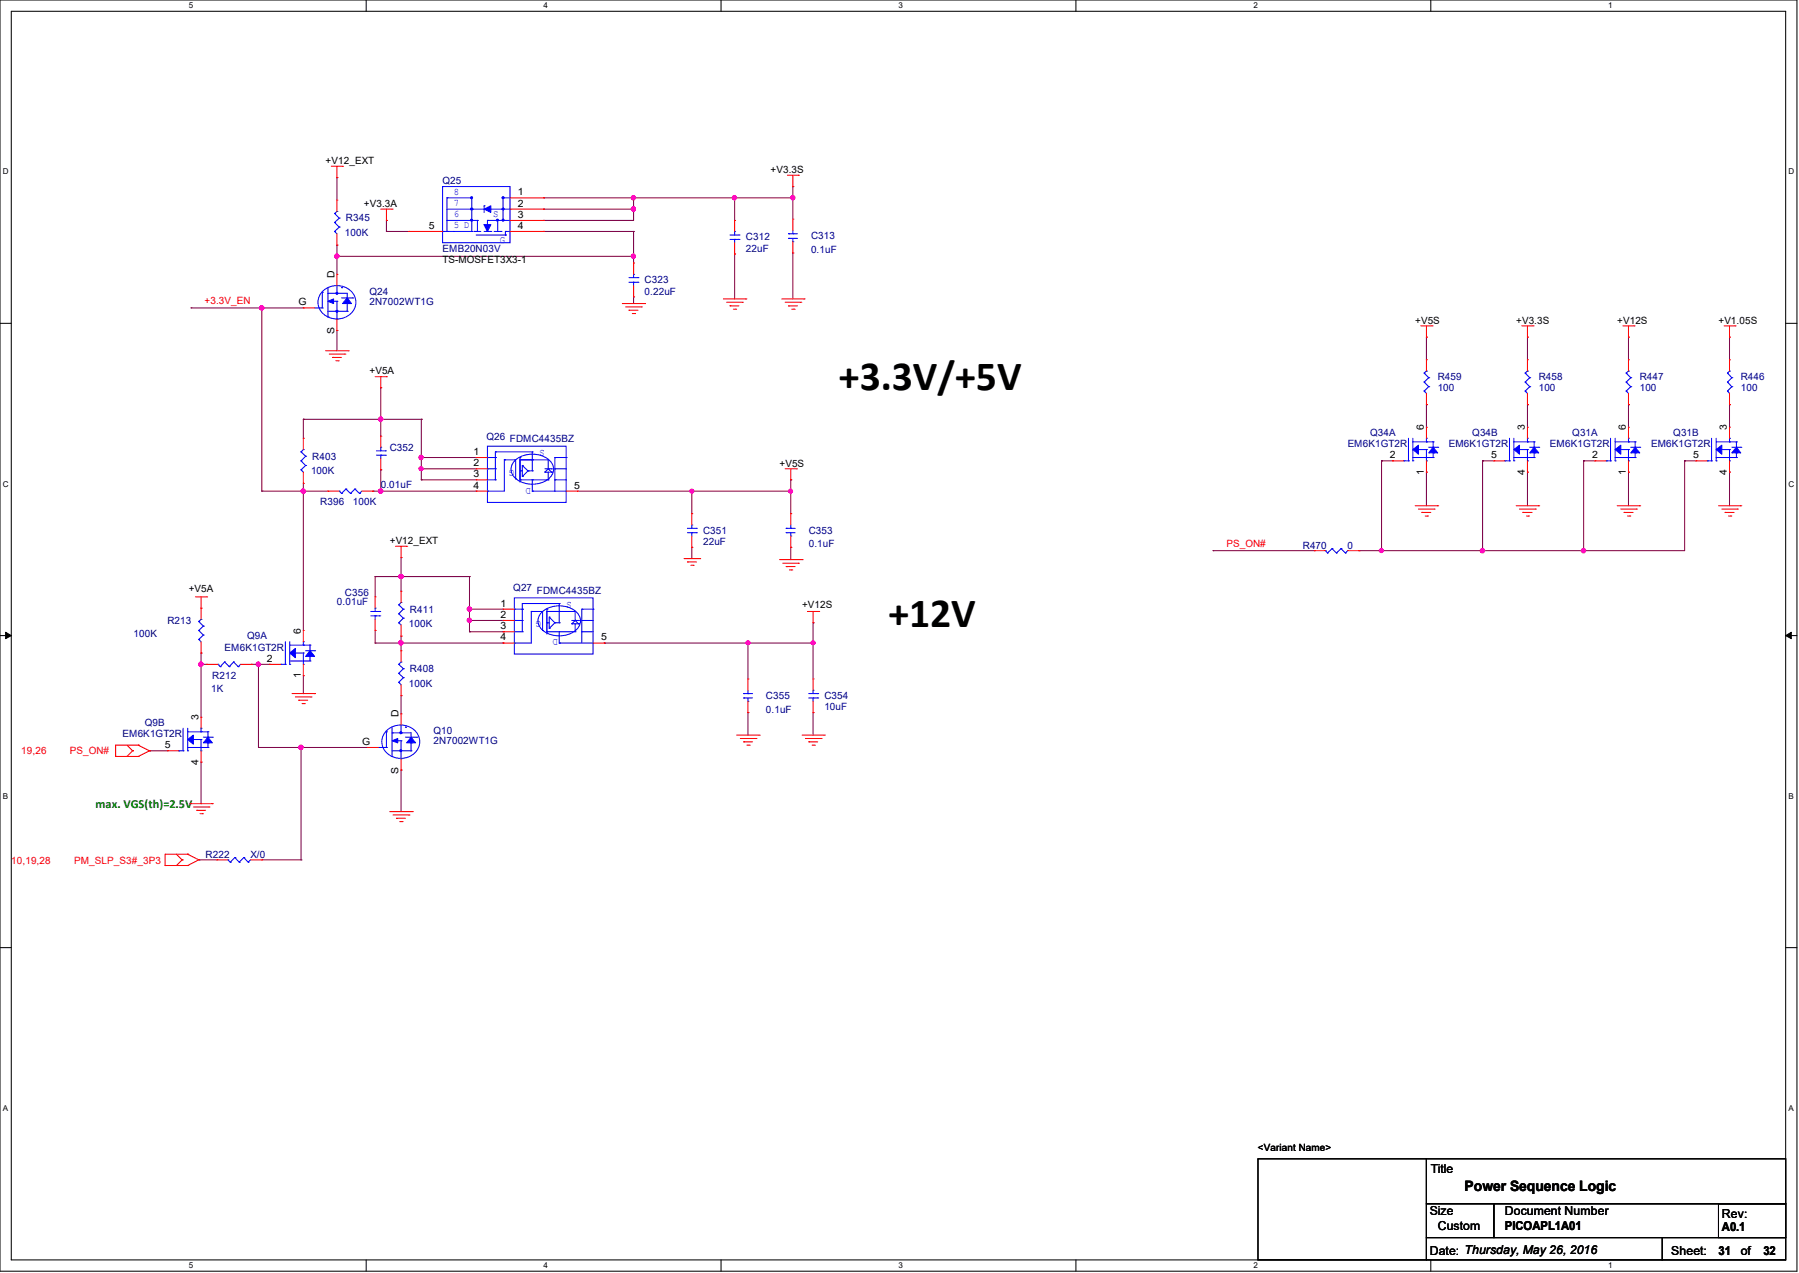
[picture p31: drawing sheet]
<svg xmlns="http://www.w3.org/2000/svg" width="297mm" height="210mm" viewBox="0 0 297 210" stroke-linecap="round" stroke-linejoin="round" font-family="sans-serif">
<defs><g id="words">
<g font-size="6.9">
<text x="138.5" y="64.4">+3.3V/+5V</text>
<text x="146.7" y="103.5">+12V</text>
</g>
<text font-size="2.4" x="241.8" y="196.5">Power Sequence Logic</text>
<text font-size="2" fill="#008000" x="15.8" y="133.2">max. VGS(th)=2.5V</text>
<g font-size="2">
<text x="236.2" y="193.5">Title</text>
<text x="236" y="200.5">Size</text>
<text x="237.4" y="202.9">Custom</text>
<text x="248.5" y="200.5">Document Number</text>
<text x="248.5" y="202.9">PICOAPL1A01</text>
<text x="284.3" y="200.9">Rev:</text>
<text x="284.3" y="203.1">A0.1</text>
<text x="236" y="207">Date: Thursday, May 26, 2016</text>
<text x="275.9" y="207">Sheet:</text>
<text x="283.7" y="207">31</text>
<text x="287.4" y="207">of</text>
<text x="291.1" y="207">32</text>
</g>
<g font-size="1.7">
<text x="53.8" y="27.1">+V12_EXT</text>
<text x="127.2" y="28.6">+V3.3S</text>
<text x="60.1" y="34.1">+V3.3A</text>
<text x="85.5" y="32.2">1</text>
<text x="85.5" y="34.1">2</text>
<text x="85.5" y="35.9">3</text>
<text x="70.8" y="37.8">5</text>
<text x="85.5" y="37.8">4</text>
<text x="55.2" y="45.8" transform="rotate(-90 55.2 45.8)">D</text>
<text x="73.1" y="43.4">TS-MOSFET3X3-1</text>
<text x="49.3" y="50.4">G</text>
<text x="233.6" y="53.4">+V5S</text>
<text x="250.3" y="53.4">+V3.3S</text>
<text x="267" y="53.4">+V12S</text>
<text x="283.7" y="53.4">+V1.05S</text>
<text x="55.2" y="55.1" transform="rotate(-90 55.2 55.1)">S</text>
<text x="61" y="61.8">+V5A</text>
<text x="235.1" y="71" transform="rotate(-90 235.1 71)">6</text>
<text x="251.8" y="71" transform="rotate(-90 251.8 71)">3</text>
<text x="268.4" y="71" transform="rotate(-90 268.4 71)">6</text>
<text x="285.1" y="71" transform="rotate(-90 285.1 71)">3</text>
<text x="78.2" y="76.9">2</text>
<text x="78.2" y="75.1">1</text>
<text x="128.7" y="77">+V5S</text>
<text x="229.5" y="75.6">2</text>
<text x="246.2" y="75.6">5</text>
<text x="262.9" y="75.6">2</text>
<text x="279.6" y="75.6">5</text>
<text x="78.2" y="80.6">4</text>
<text x="78.2" y="78.7">3</text>
<text x="94.8" y="80.6">5</text>
<text x="235.1" y="78.3" transform="rotate(-90 235.1 78.3)">1</text>
<text x="251.8" y="78.3" transform="rotate(-90 251.8 78.3)">4</text>
<text x="268.4" y="78.3" transform="rotate(-90 268.4 78.3)">1</text>
<text x="285.1" y="78.3" transform="rotate(-90 285.1 78.3)">4</text>
<text x="64.3" y="89.7">+V12_EXT</text>
<text x="31.2" y="97.7">+V5A</text>
<text x="82.6" y="101.9">2</text>
<text x="82.6" y="100.1">1</text>
<text x="132.4" y="100.3">+V12S</text>
<text x="49.7" y="104.6" transform="rotate(-90 49.7 104.6)">6</text>
<text x="82.6" y="105.7">4</text>
<text x="82.6" y="103.8">3</text>
<text x="99.2" y="105.7">5</text>
<text x="44.1" y="109.2">2</text>
<text x="49.7" y="111.9" transform="rotate(-90 49.7 111.9)">1</text>
<text x="32.8" y="118.8" transform="rotate(-90 32.8 118.8)">3</text>
<text x="65.8" y="118.3" transform="rotate(-90 65.8 118.3)">D</text>
<text x="27.2" y="123.4">5</text>
<text x="59.8" y="122.9">G</text>
<text x="32.8" y="126.1" transform="rotate(-90 32.8 126.1)">4</text>
<text x="65.8" y="127.6" transform="rotate(-90 65.8 127.6)">S</text>
<text x="207.7" y="189.9">&lt;Variant Name&gt;</text>
</g>
<g font-size="1.7" fill="#000080">
<text x="73.1" y="30.4">Q25</text>
<text x="56.9" y="38.9">100K</text>
<text x="57.1" y="36.5">R345</text>
<text x="73.1" y="41.5">EMB20N03V</text>
<text x="123.1" y="39.7">C312</text>
<text x="123.1" y="41.5">22uF</text>
<text x="133.9" y="39.5">C313</text>
<text x="133.9" y="41.7">0.1uF</text>
<text x="106.4" y="46.7">C323</text>
<text x="61" y="48.6">Q24</text>
<text x="61" y="50.2">2N7002WT1G</text>
<text x="106.4" y="48.6">0.22uF</text>
<text x="237.4" y="62.7">R459</text>
<text x="237.4" y="64.5">100</text>
<text x="254" y="62.7">R458</text>
<text x="254" y="64.5">100</text>
<text x="270.7" y="62.7">R447</text>
<text x="270.7" y="64.5">100</text>
<text x="287.4" y="62.7">R446</text>
<text x="287.4" y="64.5">100</text>
<text x="226.2" y="72">Q34A</text>
<text x="243.1" y="72">Q34B</text>
<text x="259.6" y="72">Q31A</text>
<text x="276.3" y="72">Q31B</text>
<text x="51.6" y="75.9">R403</text>
<text x="64.3" y="74.4">C352</text>
<text x="80.3" y="72.5">Q26 FDMC4435BZ</text>
<text x="222.5" y="73.8">EM6K1GT2R</text>
<text x="239.2" y="73.8">EM6K1GT2R</text>
<text x="255.9" y="73.8">EM6K1GT2R</text>
<text x="272.6" y="73.8">EM6K1GT2R</text>
<text x="51.3" y="78.3">100K</text>
<text x="52.9" y="83.3">R396</text>
<text x="58.3" y="83.3">100K</text>
<text x="62.9" y="80.5">0.01uF</text>
<text x="116.1" y="88.1">C351</text>
<text x="116.1" y="89.9">22uF</text>
<text x="133.5" y="88.1">C353</text>
<text x="133.5" y="90.3">0.1uF</text>
<text x="215.1" y="90.5">R470</text>
<text x="222.5" y="90.5">0</text>
<text x="55.6" y="99.8">0.01uF</text>
<text x="56.9" y="98.3">C356</text>
<text x="67.7" y="101">R411</text>
<text x="84.7" y="97.5">Q27 FDMC4435BZ</text>
<text x="22.1" y="105.2">100K</text>
<text x="27.6" y="102.9">R213</text>
<text x="37.1" y="107.4">EM6K1GT2R</text>
<text x="40.8" y="105.5">Q9A</text>
<text x="67.5" y="103.5">100K</text>
<text x="35.1" y="112">R212</text>
<text x="67.5" y="113.3">100K</text>
<text x="67.7" y="110.9">R408</text>
<text x="23.9" y="119.8">Q9B</text>
<text x="34.9" y="114.2">1K</text>
<text x="126.4" y="115.4">C355</text>
<text x="126.4" y="117.6">0.1uF</text>
<text x="136.1" y="115.4">C354</text>
<text x="136.1" y="117.2">10uF</text>
<text x="20.2" y="121.6">EM6K1GT2R</text>
<text x="71.6" y="121.1">Q10</text>
<text x="71.6" y="122.8">2N7002WT1G</text>
<text x="34" y="141.5">R222</text>
<text x="41.4" y="141.5">X/0</text>
</g>
<g font-size="1.7" fill="#00f">
<text x="74.9" y="32.1">8</text>
<text x="74.9" y="34">7</text>
<text x="74.9" y="35.8">6</text>
<text x="81.4" y="35.8">S</text>
<text x="74.9" y="37.7">5 D</text>
<text x="82.5" y="40.1">G</text>
<text x="84.9" y="77.5" transform="rotate(-180 84.9 77.5)">G</text>
<text x="90" y="74.3" transform="rotate(-180 90 74.3)">S</text>
<text x="87.7" y="80.4" transform="rotate(-180 87.7 80.4)">D</text>
<text x="94.4" y="99.4" transform="rotate(-180 94.4 99.4)">S</text>
<text x="89.4" y="102.5" transform="rotate(-180 89.4 102.5)">G</text>
<text x="92.2" y="105.5" transform="rotate(-180 92.2 105.5)">D</text>
</g>
<g font-size="1.7" fill="#f00">
<text x="33.8" y="50.2">+3.3V_EN</text>
<text x="202.5" y="90.3">PS_ON#</text>
<text x="3.5" y="124.4">19,26</text>
<text x="11.5" y="124.4">PS_ON#</text>
<text x="1.9" y="142.6">10,19,28</text>
<text x="12.2" y="142.6">PM_SLP_S3#_3P3</text>
</g>
<g font-size="1.3">
<text x="31.2" y="1.4">5</text>
<text x="89.7" y="1.4">4</text>
<text x="148.3" y="1.4">3</text>
<text x="206.9" y="1.4">2</text>
<text x="265.5" y="1.4">1</text>
<text x=".5" y="28.8">D</text>
<text x="295.3" y="28.8">D</text>
<text x=".5" y="80.3">C</text>
<text x="295.3" y="80.3">C</text>
<text x=".5" y="131.8">B</text>
<text x="295.3" y="131.8">B</text>
<text x=".5" y="183.3">A</text>
<text x="295.3" y="183.3">A</text>
<text x="31.2" y="209.3">5</text>
<text x="89.7" y="209.3">4</text>
<text x="148.3" y="209.3">3</text>
<text x="206.9" y="209.3">2</text>
<text x="265.5" y="209.3">1</text>
</g>
</g></defs>
<path d="M0 0h296.7v209.7h-296.7zM1.9 1.9h292.9v206h-292.9z" fill="none" stroke="#000" stroke-width=".17"/>
<g fill="#fff">
<path d="M31.2 .2h.7v1.5h-.7z"/>
<path d="M31.2 208.1h.7v1.4h-.7z"/>
</g>
<path d="M60.5 0v1.9M60.5 207.9v1.8" fill="none" stroke="#000" stroke-width=".17"/>
<g fill="#fff">
<path d="M89.7 .2h.8v1.5h-.8z"/>
<path d="M89.7 208.1h.8v1.4h-.8z"/>
</g>
<path d="M119 0v1.9M119 207.9v1.8" fill="none" stroke="#000" stroke-width=".17"/>
<g fill="#fff">
<path d="M148.3 .2h.8v1.5h-.8z"/>
<path d="M148.3 208.1h.8v1.4h-.8z"/>
</g>
<path d="M177.6 0v1.9M177.6 207.9v1.8" fill="none" stroke="#000" stroke-width=".17"/>
<g fill="#fff">
<path d="M206.9 .2h.7v1.5h-.7z"/>
<path d="M206.9 208.1h.7v1.4h-.7z"/>
</g>
<path d="M236.2 0v1.9M236.2 207.9v1.8" fill="none" stroke="#000" stroke-width=".17"/>
<g fill="#fff">
<path d="M265.5 .2h.7v1.5h-.7z"/>
<path d="M265.5 208.1h.7v1.4h-.7z"/>
<path d="M.5 27.6h.9v1.5h-.9z"/>
<path d="M295.3 27.6h.9v1.5h-.9z"/>
<path d="M.5 79.1h.9v1.5h-.9z"/>
<path d="M295.3 79.1h.9v1.5h-.9z"/>
</g>
<path d="M0 53.3h1.9M294.8 53.3h1.9" fill="none" stroke="#000" stroke-width=".17"/>
<g fill="#fff">
<path d="M.5 130.6h.8v1.5h-.8z"/>
<path d="M295.3 130.6h.8v1.5h-.8z"/>
</g>
<path d="M0 104.9h1.9M294.8 104.9h1.9" fill="none" stroke="#000" stroke-width=".17"/>
<path d="M.9 104.3l1 .6-1 .5zM294.8 104.9l.9-.6v1.1z" fill="#000" stroke="#000" stroke-width=".17"/>
<g fill="#fff">
<path d="M.5 182.1h.8v1.5h-.8z"/>
<path d="M295.3 182.1h.8v1.5h-.8z"/>
</g>
<path d="M0 156.3h1.9M294.8 156.3h1.9M207.7 191.2h27.8v16.7h-27.8zM235.5 198.6h11.1v5.6h-11.1zM235.5 191.2h59.3v7.4h-59.3zM246.6 198.6h48.2v5.6h-48.2zM283.7 198.6h11.1v5.6h-11.1zM235.5 204.2h38.9v3.7h-38.9zM274.4 204.2h20.4v3.7h-20.4z" fill="none" stroke="#000" stroke-width=".17"/>
<g fill="none" stroke="#800040" stroke-width=".17">
<path d="M55.6 29.3h.1M55.6 29.3v3.7M63.8 36.4h.1M63.8 38.2h.1M63.8 36.4v1.8M63.8 38.2h3.7M89.7 32.6h.1M89.7 36.4h.1M89.7 34.5h.1M89.7 38.2h.1M89.7 38.2h14.9M89.7 32.6h41.2"/>
<path d="M89.7 34.5h14.9M104.6 34.5h.1M104.6 32.6h.1M104.6 38.2h.1M104.6 32.6v3.8h-14.9M104.6 38.2v5.2M121.3 32.6h.1M121.3 32.6v3.8M130.9 30.8h.1M130.9 32.6h.1M130.9 30.8v5.4M31.5 50.8h.1"/>
<path d="M31.5 50.8h18.6M43.2 50.8h.1M43.2 50.8v30.2M55.6 42.3h.1M55.6 54.5h.1M55.6 40.4h.1M55.6 40.4v4.9M55.6 54.5v3.4M55.6 42.3h49M104.6 49h.1M104.6 42.3h.1M104.6 49v1.1"/>
<path d="M121.3 41.9h.1M121.3 41.9v7.4M130.9 41.7h.1M130.9 41.7v7.6M235.5 55.6h.1M235.5 55.6v3.8M252.2 55.6h.1M252.2 55.6v3.8M268.9 55.6h.1M268.9 55.6v3.8M285.5 55.6h.1M285.5 55.6v3.8"/>
<path d="M50.1 79.8h.1M50.1 69.2h.1M50.1 69.2v3.1M50.1 79.8v24.2M50.1 69.2h19.5M62.9 77.5h.1M62.9 69.2h.1M62.9 64h.1M62.9 64v8M62.9 77.5v3.5M69.6 79.2h.1M69.6 77.3h.1"/>
<path d="M69.6 75.5h.1M69.6 69.2h.1M69.6 79.2h9M69.6 69.2v10M69.6 75.5h9M69.6 77.3h9M130.6 79.2h.1M130.6 79.2v5.6M228.1 76h.1M228.1 76h1.8M228.1 76v14.8M235.5 66.8h.1"/>
<path d="M235.5 77.9h.1M235.5 66.8v3.7M235.5 77.9v5.5M244.8 76h.1M244.8 76h1.8M244.8 76v14.8M252.2 66.8h.1M252.2 77.9h.1M252.2 66.8v3.7M252.2 77.9v5.5M261.5 76h.1M261.5 76h1.8"/>
<path d="M261.5 76v14.8M268.9 77.9h.1M268.9 66.8h.1M268.9 66.8v3.7M268.9 77.9v5.5M278.1 76h.1M278.1 76v14.8h-53.7M278.1 76h1.9M285.5 66.8h.1M285.5 77.9h.1M285.5 66.8v3.7M285.5 77.9v5.5"/>
<path d="M43.2 81h.1M43.2 81h10.9M50.1 81h.1M61.6 81h.1M61.6 81h17M61.9 95.1h.1M61.9 95.1h15.6M61.9 95.1v3.4M66.2 95.1h.1M66.2 92h.1M66.2 92v5.5M77.5 95.1h.1"/>
<path d="M77.5 95.1v9.1M78.6 81h.1M95.3 81h35.3M114.2 81h.1M114.2 90.3h.1M114.2 81v3.8M114.2 90.3v1.9M130.6 90.3h.1M130.6 81h.1M130.6 90.3v2M200.3 90.8h.1M200.3 90.8h16.7"/>
<path d="M224.4 90.8h.1M228.1 90.8h.1M244.8 90.8h.1M261.5 90.8h.1M33.2 107.7h.1M33.2 109.6h.1M33.2 109.6h.9M33.2 107.7v10.6M41.5 109.6h3M42.7 109.6h.1M42.7 109.6v13.7M50.1 111.5h.1"/>
<path d="M50.1 111.5v2.9M61.9 106.1h.1M61.9 104h.1M61.9 106.1h21.2M61.9 104v2.1M66.2 114.8h.1M66.2 106.1h.1M66.2 104.9h.1M66.2 104.9v2.5M66.2 114.8v3M77.5 100.5h.1M77.5 102.4h.1"/>
<path d="M77.5 104.2h.1M77.5 100.5h5.6M77.5 102.4h5.6M77.5 104.2h5.6M83.1 106.1h.1M83.1 104.2h.1M99.8 106.1h.1M99.8 106.1h34.4M123.5 117.6h.1M123.5 106.1h.1M123.5 106.1v5.9M123.5 117.6v3.7"/>
<path d="M134.2 117.6h.1M134.2 102.7h.1M134.2 106.1h.1M134.2 102.7v9.3M134.2 117.6v3.7M24.7 123.9h.1M24.7 123.9h2.9M33.2 125.7h.1M33.2 125.7v6.9M42.7 123.3h.1M42.7 123.3h17.9M49.7 123.3h.1"/>
<path d="M49.7 123.3v18.6M66.2 127h.1M66.2 127v6.9M32.8 141.9h.1M32.8 141.9h3M43.2 141.9h6.5M49.7 141.9h.1"/>
</g>
<g fill="#f0f" stroke="#f0f" stroke-width=".17">
<circle cx="130.9" cy="32.6" r=".35"/>
<circle cx="114.2" cy="81" r=".33"/>
<circle cx="104.6" cy="42.3" r=".35"/>
<circle cx="55.6" cy="42.3" r=".36"/>
<circle cx="130.5" cy="81" r=".33"/>
<circle cx="104.6" cy="34.5" r=".35"/>
<circle cx="121.2" cy="32.6" r=".35"/>
<circle cx="104.6" cy="32.6" r=".35"/>
<circle cx="123.5" cy="106" r=".33"/>
<circle cx="134.2" cy="106" r=".33"/>
<circle cx="261.4" cy="90.8" r=".36"/>
<circle cx="244.7" cy="90.8" r=".36"/>
<circle cx="228.1" cy="90.8" r=".33"/>
<circle cx="42.6" cy="109.6" r=".35"/>
<circle cx="66.2" cy="106" r=".36"/>
<circle cx="66.2" cy="95.1" r=".36"/>
<circle cx="77.5" cy="102.3" r=".36"/>
<circle cx="77.5" cy="100.5" r=".36"/>
<circle cx="50.1" cy="81" r=".36"/>
<circle cx="62.8" cy="81" r=".36"/>
<circle cx="69.5" cy="75.5" r=".35"/>
<circle cx="69.5" cy="77.3" r=".33"/>
<circle cx="62.8" cy="69.2" r=".36"/>
<circle cx="43.2" cy="50.8" r=".36"/>
<circle cx="33.2" cy="109.6" r=".36"/>
<circle cx="49.7" cy="123.3" r=".36"/>
</g>
<g fill="none" stroke="#f00" stroke-width=".17">
<path d="M54.7 27.4h1.9M55.6 29.3h.1M55.6 33h.1M55.6 27.4v1.9M55.6 33v1.9M55.6 38.6v1.8M56.6 27.4h.1M62.9 34.5h1.8M63.8 36.4h.1M63.8 34.5v1.9M64.7 34.5h.1M67.5 38.2h.1"/>
<path d="M67.5 38.2h5.6M84.2 34.5h5.5M84.2 32.6h5.5M84.2 36.4h5.5M84.2 38.2h5.5M89.7 32.6h.1M89.7 34.5h.1M89.7 36.4h.1M89.7 38.2h.1M121.3 36.4h.1M121.3 36.4v1.8M130 28.9h1.8"/>
<path d="M130.9 30.8h.1M130.9 36.2h.1M130.9 28.9v1.9M130.9 36.2v1.8M130.9 39.9v1.8M131.8 28.9h.1M50.1 50.8h.1M50.1 50.8h1.8M53.8 57.9h3.7M54.4 58.4h2.5M54.9 59h.1M54.9 59h1.5"/>
<path d="M55.5 59.5h.3M55.6 40.4h.1M55.6 45.3h.1M55.6 54.5h.1M55.6 45.3v1.8M55.6 52.7v1.8M55.8 59.5h.1M56.9 58.4h.1M57.5 57.9h.1M102.7 50.1h3.7M103.3 50.6h2.6M103.8 51.2h.1"/>
<path d="M103.8 51.2h1.5M104.4 51.7h.4M104.6 49h.1M104.6 43.4h.1M104.6 43.4v1.9M104.6 47.1v1.9M104.8 51.7h.1M105.9 50.6h.1M106.4 50.1h.1M119.4 49.3h3.7M120 49.9h2.6M120.5 50.5h.1"/>
<path d="M120.5 50.5h1.5M121.1 51h.4M121.3 41.9h.1M121.3 40v1.9M121.5 51h.1M122.6 49.9h.1M123.1 49.3h.1M129.1 49.3h3.7M129.6 49.9h2.6M130.2 50.5h.1M130.2 50.5h1.5M130.7 51h.4"/>
<path d="M130.9 41.7h.1M131.1 51h.1M132.2 49.9h.1M132.8 49.3h.1M234.6 53.8h1.8M235.5 55.6h.1M235.5 59.4h.1M235.5 53.8v1.8M235.5 59.4v1.8M236.4 53.8h.1M251.2 53.8h1.9M252.2 55.6h.1"/>
<path d="M252.2 59.4h.1M252.2 53.8v1.8M252.2 59.4v1.8M253.1 53.8h.1M267.9 53.8h1.9M268.9 55.6h.1M268.9 59.4h.1M268.9 53.8v1.8M268.9 59.4v1.8M269.8 53.8h.1M284.6 53.8h1.9M285.5 55.6h.1"/>
<path d="M285.5 59.4h.1M285.5 53.8v1.8M285.5 59.4v1.8M286.5 53.8h.1M50.1 79.8h.1M50.1 72.3h.1M50.1 72.3v1.9M50.1 77.9v1.9M61.9 62.1h1.9M62.9 64h.1M62.9 77.5h.1M62.9 72h.1"/>
<path d="M62.9 62.1v1.9M62.9 72v1.8M62.9 75.6v1.9M63.8 62.1h.1M78.6 79.2h.1M78.6 77.3h.1M78.6 75.5h.1M78.6 77.3h1.9M78.6 79.2h1.9M78.6 75.5h1.9M129.6 77.3h1.9M130.6 79.2h.1"/>
<path d="M130.6 77.3v1.9M131.5 77.3h.1M229.9 76h.1M229.9 76h1.9M235.5 66.8h.1M235.5 70.5h.1M235.5 77.9h.1M235.5 64.9v1.9M235.5 70.5v1.8M235.5 76v1.9M246.6 76h.1M246.6 76h1.9"/>
<path d="M252.2 70.5h.1M252.2 77.9h.1M252.2 66.8h.1M252.2 64.9v1.9M252.2 70.5v1.8M252.2 76v1.9M263.3 76h.1M263.3 76h1.9M268.9 70.5h.1M268.9 77.9h.1M268.9 66.8h.1M268.9 64.9v1.9"/>
<path d="M268.9 70.5v1.8M268.9 76v1.9M280 76h.1M280 76h1.9M285.5 70.5h.1M285.5 77.9h.1M285.5 66.8h.1M285.5 64.9v1.9M285.5 70.5v1.8M285.5 76v1.9M32.3 98.5h1.8M33.2 98.5v3.7"/>
<path d="M34.1 98.5h.1M54.1 81h.1M54.1 81h1.9M59.7 81h1.9M61.6 81h.1M61.9 98.5h.1M61.9 98.5v1.8M65.3 90.1h1.8M66.2 92h.1M66.2 97.5h.1M66.2 90.1v1.9M66.2 97.5v1.9"/>
<path d="M67.1 90.1h.1M78.6 81h.1M78.6 81h1.9M93.5 81h1.8M95.3 81h.1M112.9 92.2h2.6M113.5 92.7h.1M113.5 92.7h1.5M114 93.3h.4M114.2 90.3h.1M114.2 84.8h.1M114.2 84.8v1.8"/>
<path d="M114.2 88.4v1.9M114.4 93.3h.1M115.5 92.2h.1M128.7 92.3h3.7M129.2 92.9h2.6M129.8 93.5h.1M129.8 93.5h1.5M130.3 94h.4M130.6 84.8h.1M130.6 90.3h.1M130.6 84.8v1.8M130.6 88.4v1.9"/>
<path d="M130.7 94h.1M131.8 92.9h.1M132.4 92.3h.1M217 90.8h.1M217 90.8h1.8M222.5 90.8h1.9M224.4 90.8h.1M233.6 83.4h3.8M234.2 84h2.6M234.7 84.5h.1M234.7 84.5h1.5M235.3 85.1h.4"/>
<path d="M235.7 85.1h.1M236.8 84h.1M237.4 83.4h.1M250.3 83.4h3.7M250.9 84h2.6M251.4 84.5h.1M251.4 84.5h1.5M252 85.1h.3M252.3 85.1h.1M253.5 84h.1M254 83.4h.1M267 83.4h3.7"/>
<path d="M267.6 84h2.6M268.1 84.5h.1M268.1 84.5h1.5M268.7 85.1h.4M269.1 85.1h.1M270.2 84h.1M270.7 83.4h.1M283.7 83.4h3.7M284.3 84h2.6M284.8 84.5h.1M284.8 84.5h1.5M285.4 85.1h.3"/>
<path d="M285.7 85.1h.1M286.9 84h.1M287.4 83.4h.1M33.2 100.3h.1M33.2 118.3h.1M33.2 107.7h.1M33.2 105.9v1.8M33.2 118.3v1.8M34.1 109.6h.1M34.1 109.6h1.9M39.7 109.6h1.8M41.5 109.6h.1"/>
<path d="M44.5 109.6h.1M44.5 109.6h1.9M48.2 114.4h3.7M48.8 115h2.6M49.3 115.5h.1M49.3 115.5h1.5M49.9 116.1h.3M50.1 104h.1M50.1 111.5h.1M50.1 104v1.9M50.1 109.6v1.9M50.2 116.1h.1"/>
<path d="M51.4 115h.1M51.9 114.4h.1M61.9 104h.1M61.9 102.2v1.8M66.2 104.9h.1M66.2 114.8h.1M66.2 107.4h.1M66.2 117.8h.1M66.2 103.1v1.8M66.2 107.4v1.8M66.2 112.9v1.9M66.2 117.8v1.8"/>
<path d="M83.1 106.1h.1M83.1 104.2h.1M83.1 102.4h.1M83.1 100.5h.1M83.1 106.1h1.8M83.1 104.2h1.8M83.1 102.4h1.8M83.1 100.5h1.8M97.9 106.1h1.9M99.8 106.1h.1M123.5 112h.1M123.5 117.6h.1"/>
<path d="M123.5 112v1.9M123.5 115.7v1.9M133.3 100.9h1.9M134.2 102.7h.1M134.2 117.6h.1M134.2 112h.1M134.2 100.9v1.8M134.2 112v1.9M134.2 115.7v1.9M135.2 100.9h.1M19.1 124.8h.1M19.1 124.8h3.7"/>
<path d="M21 122.9l.9 1M21.9 123.9h.1M21.9 123.9l-.9 .9M22.8 122.9h.1M22.8 124.8h.1M22.8 122.9h-3.7v1.9M22.8 122.9l1.9 1M24.7 123.9h.1M24.7 123.9l-1.9 .9M27.6 123.9h.1M27.6 123.9h1.9M31.3 132.6h3.8"/>
<path d="M31.9 133.1h2.6M32.5 133.7h.1M32.5 133.7h1.5M33 134.2h.4M33.2 125.7h.1M33.2 123.9v1.8M33.4 134.2h.1M34.5 133.1h.1M35.1 132.6h.1M60.6 123.3h.1M60.6 123.3h1.9M64.3 133.9h3.8"/>
<path d="M64.9 134.5h2.6M65.4 135h.1M65.4 135h1.5M66 135.6h.4M66.2 127h.1M66.2 125.2v1.8M66.4 135.6h.1M67.5 134.5h.1M68.1 133.9h.1M121.6 121.3h3.7M122.2 121.8h2.6M122.8 122.4h.1"/>
<path d="M122.8 122.4h1.4M123.3 122.9h.4M123.7 122.9h.1M124.8 121.8h.1M125.3 121.3h.1M132.4 121.3h3.7M133 121.8h2.6M133.5 122.4h.1M133.5 122.4h1.5M134.1 122.9h.4M134.5 122.9h.1M135.6 121.8h.1"/>
<path d="M136.1 121.3h.1M27.3 142.8h.1M27.3 142.8h3.7M29.1 140.9l1 1M30.1 141.9h.1M30.1 141.9l-1 .9M31 140.9h.1M31 142.8h.1M31 140.9h-3.7v1.9M31 140.9l1.8 1M32.8 141.9h.1M32.8 141.9l-1.8 .9"/>
<path d="M35.8 141.9h.1M35.8 141.9h1.8M41.4 141.9h1.8M43.2 141.9h.1"/>
</g>
<g fill="none" stroke="#00f" stroke-width=".17">
<path d="M55.2 35.2h.1M55.2 38.2h.1M55.2 36.7h.1M55.2 35.2l.8 .8M55.2 38.2l.4 .4M55.2 36.7l.8 .8M55.6 34.9h.1M55.6 34.9l-.4 .3M56 37.5h.1M56 36h.1M56 37.5l-.8 .7M56 36l-.8 .7"/>
<path d="M73.1 30.8h11.1v9.2h-11.1zM73.1 38.2h.1M73.1 38.2h4.8M73.8 36.4h.1M73.8 32.6h.1M73.8 38.2h.1M73.8 36.4h5M73.8 32.6h4.1v5.6M73.8 34.5h10.4M73.8 32.6v5.6M77.9 36.4h.1M77.9 34.5h.1"/>
<path d="M77.9 38.2h.1M78.3 38.2h.1M78.3 38.2h1.1M78.6 38.8h4.8M78.8 36.4h.1M78.8 36.4v1.8M79.9 37.1h.1M79.9 34h.1M79.9 38.2h1.1M79.9 37.1h1.1M79.9 34v1.1M80.5 36.4h.1"/>
<path d="M80.5 36.4h3.7M80.5 36.4v1.8M81 38.2h.1M81.6 38.2h1.1M82.2 36.4h.1M82.2 36.4v1.8M82.7 38.2h.1M82.9 32.6h.1M82.9 32.6h1.3M83.1 34.5h.1M83.1 32.6h.1M83.1 32.6v3.8"/>
<path d="M83.4 38.8h.1M83.4 38.2h.1M83.4 38.2h.8M83.4 38.2v.6M84.2 36.4h.1M84.2 34.5h.1M120.5 38.8h1.5M120.5 39.5h1.5M121.3 38.2h.1M121.3 39.5h.1M121.3 38.2v.6M121.3 39.5v.5"/>
<path d="M122 38.8h.1M122 39.5h.1M130.2 39.3h.1M130.2 38.6h.1M130.2 39.3h1.5M130.2 38.6h1.5M130.9 39.9h.1M130.9 38.6h.1M130.9 38v.6M130.9 39.3v.6M51.9 50.8h1.3M53.2 48.1a3.3 3.3 0 0 1 5.5 1.1 2.93 2.93 0 0 1-3.8 3.3 2.67 2.67 0 0 1-1.7-4.4z"/>
<path d="M53.2 50.8h.1M53.2 48.2h.1M53.2 48.2v2.6M54.1 52.3h.1M54.1 48.4h.1M54.1 47.5v4.8M54.1 48.4h3.2v.9M54.1 51.4h3.2M55.1 49.7h.5M55.6 48.4h.1M55.6 49.7h.1M55.6 52.7h.1"/>
<path d="M55.6 47.1v1.3M55.6 49.7v3M56.4 47.5h.1M56.4 49.1h1.9M57.3 51.4h.1M57.3 49.3h.1M57.3 50.1h.1M57.3 50.1v1.3M58.3 49.1h.1M103.8 45.8h1.5M103.8 46.6h1.5M104.6 45.3h.1"/>
<path d="M104.6 46.6h.1M104.6 45.3v.5M104.6 46.6v.5M105.3 45.8h.1M105.3 46.6h.1M49.7 74.5h.1M49.7 77.5h.1M49.7 76h.1M49.7 74.5l.8 .8M49.7 77.5l.4 .4M49.7 76l.8 .8M50.1 74.2h.1"/>
<path d="M50.1 74.2l-.4 .3M50.5 76.8h.1M50.5 75.3h.1M50.5 76.8l-.8 .7M50.5 75.3l-.8 .7M62.1 74.4h1.5M62.1 75.1h1.5M62.9 73.8h.1M62.9 75.1h.1M62.9 73.8v.6M62.9 75.1v.5M63.6 74.4h.1"/>
<path d="M63.6 75.1h.1M80.5 73.6h13v9.3h-13zM80.5 77.3h.1M80.5 75.5h.1M80.5 75.5h1.3M80.5 79.2h1.3M80.5 77.3h1.3M81.8 79.2h.1M81.8 77.3h.1M81.8 75.5h.1M81.8 74.5h.1M81.8 74.5v4.7"/>
<path d="M81.8 74.5h6.1M83.3 75.9h.1M83.3 75.9h1.8v3.1M83.3 75.9v5.1h-2.8M85.1 79h.1M85.1 75.9a4.4 4.4 0 0 1 5.9 .4 2.04 2.04 0 0 1-.9 3 4.4 4.4 0 0 1-5.4-.8 1.9 1.9 0 0 1 .4-2.6zM85.9 75.5h.1M85.9 79.2h.1M85.9 75.9h.1M85.9 77.7h.1M85.9 75.5v4M85.9 75.9h4.6v1.4"/>
<path d="M85.9 79.2h4.6M85.9 77.7h.3M86.2 78.6h.1M86.2 76.8h.1M86.2 76.8v1.8M86.2 76.8l1 .9M87.2 77.7h.1M87.2 77.7h.7M87.2 77.7l-1 .9M87.7 75.9h.1M87.9 75.9h.1M87.9 77.7h.1"/>
<path d="M87.9 74.5h.1M87.9 79.2h.1M87.9 74.5v3.2M87.9 79.2v1.8M90 77.9h.1M90 77.3h1.1M90 77.9h1.1M90.5 79.2h.1M90.5 77.3h.1M90.5 77.9v1.3M90.5 77.3l-.5 .6M90.5 77.3l.6 .6"/>
<path d="M91.1 77.3h.1M91.1 77.9h.1M91.6 75.5h.1M91.6 77.3h.1M91.6 79.2h.1M91.6 75.5h1.9M91.6 79.2h1.9M91.6 77.3h1.9M91.6 75.5v5.5M93.5 75.5h.1M231.8 76h.1M231.8 76h.7"/>
<path d="M232.5 76h.1M232.5 72.3v3.7M233.3 76h.1M233.3 72.9h3.3M233.3 75.5h3.3M233.3 72.3v3.7M234.2 74.2h1.3M235.1 61.6h.1M235.1 64.5h.1M235.1 63h.1M235.1 61.6l.8 .7M235.1 64.5l.4 .4"/>
<path d="M235.1 63l.8 .8M235.5 61.2h.1M235.5 72.9h.1M235.5 75.5h.1M235.5 74.2h.1M235.5 76h.1M235.5 72.3h.1M235.5 61.2l-.4 .4M235.5 72.3v.6M235.5 74.2v1.8M235.9 63.8h.1M235.9 62.3h.1"/>
<path d="M235.9 73.8h1.5M235.9 63.8l-.8 .7M235.9 62.3l-.8 .7M236.6 75.5h.1M236.6 74.7h.1M236.6 72.9h.1M236.6 73.8h.1M236.6 72.9v.9M236.6 74.7v.8M237.4 73.8h.1M248.5 76h.1M248.5 76h.7"/>
<path d="M249.2 76h.1M249.2 72.3v3.7M249.9 76h.1M249.9 72.3v3.7M249.9 72.9h3.4M249.9 75.5h3.4M250.9 74.2h1.3M251.8 61.6h.1M251.8 64.5h.1M251.8 63h.1M251.8 61.6l.8 .7M251.8 64.5l.4 .4"/>
<path d="M251.8 63l.8 .8M252.2 72.9h.1M252.2 75.5h.1M252.2 74.2h.1M252.2 76h.1M252.2 72.3h.1M252.2 61.2h.1M252.2 72.3v.6M252.2 74.2v1.8M252.2 61.2l-.4 .4M252.6 63.8h.1M252.6 62.3h.1"/>
<path d="M252.6 73.8h1.4M252.6 63.8l-.8 .7M252.6 62.3l-.8 .7M253.3 75.5h.1M253.3 74.7h.1M253.3 72.9h.1M253.3 73.8h.1M253.3 72.9v.9M253.3 74.7v.8M254 73.8h.1M265.2 76h.1M265.2 76h.7"/>
<path d="M265.9 76h.1M265.9 72.3v3.7M266.7 76h.1M266.7 72.9h3.3M266.7 75.5h3.3M266.7 72.3v3.7M267.6 74.2h1.3M268.5 61.6h.1M268.5 64.5h.1M268.5 63h.1M268.5 61.6l.7 .7M268.5 64.5l.4 .4"/>
<path d="M268.5 63l.7 .8M268.9 72.9h.1M268.9 75.5h.1M268.9 74.2h.1M268.9 76h.1M268.9 72.3h.1M268.9 61.2h.1M268.9 72.3v.6M268.9 74.2v1.8M268.9 61.2l-.4 .4M269.2 63.8h.1M269.2 62.3h.1"/>
<path d="M269.2 73.8h1.5M269.2 63.8l-.7 .7M269.2 62.3l-.7 .7M270 75.5h.1M270 74.7h.1M270 72.9h.1M270 73.8h.1M270 72.9v.9M270 74.7v.8M270.7 73.8h.1M281.9 76h.1M281.9 76h.7"/>
<path d="M282.6 76h.1M282.6 72.3v3.7M283.3 76h.1M283.3 72.9h3.4M283.3 75.5h3.4M283.3 72.3v3.7M284.3 74.2h1.2M285.2 61.6h.1M285.2 64.5h.1M285.2 63h.1M285.2 61.6l.7 .7M285.2 64.5l.3 .4"/>
<path d="M285.2 63l.7 .8M285.5 72.9h.1M285.5 75.5h.1M285.5 74.2h.1M285.5 76h.1M285.5 72.3h.1M285.5 61.2h.1M285.5 72.3v.6M285.5 74.2v1.8M285.5 61.2l-.3 .4M285.9 63.8h.1M285.9 62.3h.1"/>
<path d="M285.9 73.8h1.5M285.9 63.8l-.7 .7M285.9 62.3l-.7 .7M286.7 75.5h.1M286.7 74.7h.1M286.7 72.9h.1M286.7 73.8h.1M286.7 72.9v.9M286.7 74.7v.8M287.4 73.8h.1M56 81h.1M56 81l.4 .4"/>
<path d="M56.4 81.4h.1M57.1 80.7h.1M57.1 80.7l-.7 .7M57.1 80.7l.8 .7M57.9 81.4h.1M58.6 80.7h.1M58.6 80.7l.8 .7M58.6 80.7l-.7 .7M59.4 81.4h.1M59.7 81l-.3 .4M65.8 99.8h.1M65.8 99.8l.8 .7"/>
<path d="M66.2 99.4h.1M66.2 99.4l-.4 .4M80.5 81h.1M84.9 98.6h13v9.3h-13zM86.2 99.6h.1M86.2 99.6v4.6M86.2 99.6h6.1M87.9 81h.1M87.9 81h5.6M92.3 99.6h.1M92.3 99.6v3.1M113.5 87.9h1.5"/>
<path d="M113.5 87.2h1.5M114.2 86.6h.1M114.2 87.9h.1M114.2 86.6v.6M114.2 87.9v.5M115 87.2h.1M115 87.9h.1M129.8 87.9h.1M129.8 87.2h.1M129.8 87.9h1.5M129.8 87.2h1.5M130.6 88.4h.1"/>
<path d="M130.6 87.2h.1M130.6 86.6v.6M130.6 87.9v.5M218.8 90.8h.1M218.8 90.8l.4 .4M219.2 91.2h.1M219.9 90.5h.1M219.9 90.5l-.7 .7M219.9 90.5l.7 .7M220.6 91.2h.1M221.4 90.5h.1M221.4 90.5l.7 .7"/>
<path d="M221.4 90.5l-.8 .7M222.1 91.2h.1M222.5 90.8l-.4 .4M32.8 102.5h.1M32.8 105.5h.1M32.8 104h.1M32.8 102.5l.8 .8M32.8 105.5l.4 .4M32.8 104l.8 .8M33.2 102.2h.1M33.2 102.2l-.4 .3M33.6 104.8h.1"/>
<path d="M33.6 103.3h.1M33.6 104.8l-.8 .7M33.6 103.3l-.8 .7M36 109.6h.1M36 109.6l.4 .4M36.4 110h.1M37.1 109.2h.1M37.1 109.2l-.7 .8M37.1 109.2l.7 .8M37.8 110h.1M38.6 109.2h.1M38.6 109.2l.7 .8"/>
<path d="M38.6 109.2l-.8 .8M39.3 110h.1M39.7 109.6l-.4 .4M46.4 109.6h.1M46.4 109.6h.7M47.1 109.6h.1M47.1 105.9v3.7M47.8 109.6h.1M47.8 105.9v3.7M47.8 106.4h3.4M47.8 109.1h3.4M48.8 107.7h1.3"/>
<path d="M50.1 106.4h.1M50.1 109.1h.1M50.1 107.7h.1M50.1 109.6h.1M50.1 105.9h.1M50.1 105.9v.5M50.1 107.7v1.9M50.5 107.4h1.4M51.2 109.1h.1M51.2 108.3h.1M51.2 106.4h.1M51.2 107.4h.1"/>
<path d="M51.2 106.4v1M51.2 108.3v.8M51.9 107.4h.1M61.2 100.9h1.5M61.2 101.6h1.5M61.9 100.3h.1M61.9 101.6h.1M61.9 100.3v.6M61.9 101.6v.6M62.7 100.9h.1M62.7 101.6h.1M64.7 120v4.8"/>
<path d="M65.8 102.7h.1M65.8 101.3h.1M65.8 109.6h.1M65.8 112.6h.1M65.8 111.1h.1M65.8 102.7l.4 .4M65.8 101.3l.8 .7M65.8 109.6l.8 .7M65.8 112.6l.4 .3M65.8 111.1l.8 .7M66.2 109.2h.1M66.2 109.2l-.4 .4"/>
<path d="M66.2 119.6v1.3M66.6 102h.1M66.6 100.5h.1M66.6 111.8h.1M66.6 110.3h.1M66.6 102l-.8 .7M66.6 100.5l-.8 .8M66.6 111.8l-.8 .8M66.6 110.3l-.8 .8M66.9 120h.1M84.9 106.1h.1M84.9 102.4h.1"/>
<path d="M84.9 100.5h.1M84.9 104.2h1.3M84.9 102.4h1.3M84.9 100.5h1.3M86.2 104.2h.1M86.2 102.4h.1M86.2 100.5h.1M87.7 100.9h.1M87.7 100.9h1.9v3.1M87.7 100.9v5.2h-2.8M89.6 104h.1M89.6 100.9a4.4 4.4 0 0 1 5.9 .4 2.04 2.04 0 0 1-1 3.1 4.4 4.4 0 0 1-5.3-.9 1.9 1.9 0 0 1 .4-2.6z"/>
<path d="M90.3 100.5h.1M90.3 104.2h.1M90.3 100.9h.1M90.3 102.7h.1M90.3 100.5v4.1M90.3 100.9h4.7v1.5M90.3 104.2h4.7M90.3 102.7h.4M90.7 103.7h.1M90.7 101.8h.1M90.7 101.8v1.9M90.7 101.8l.9 .9"/>
<path d="M91.6 102.7h.1M91.6 102.7h.7M91.6 102.7l-.9 1M92.2 100.9h.1M92.3 100.9h.1M92.3 102.7h.1M92.3 104.2h.1M92.3 106.1h.1M92.3 104.2v1.9M92.3 106.1h5.6M94.4 102.9h.1M94.4 102.4h1.1"/>
<path d="M94.4 102.9h1.1M95 104.2h.1M95 102.4h.1M95 102.9v1.3M95 102.4l-.6 .5M95 102.4l.5 .5M95.5 102.4h.1M95.5 102.9h.1M96.1 100.5h.1M96.1 102.4h.1M96.1 104.2h.1M96.1 104.2h1.8"/>
<path d="M96.1 102.4h1.8M96.1 100.5h1.8M96.1 100.5v5.6M97.9 100.5h.1M122.8 115.1h.1M122.8 114.4h.1M122.8 115.1h1.4M122.8 114.4h1.4M123.5 115.7h.1M123.5 114.4h.1M123.5 113.9v.5M123.5 115.1v.6"/>
<path d="M133.5 115.1h1.5M133.5 114.4h1.5M134.2 113.9h.1M134.2 115.1h.1M134.2 113.9v.5M134.2 115.1v.6M135 114.4h.1M135 115.1h.1M29.5 123.9h.1M29.5 123.9h.7M30.2 123.9h.1M30.2 120.1v3.8"/>
<path d="M31 123.9h.1M31 123.3h3.3M31 120.1v3.8M31 120.7h3.3M31.9 122h1.3M33.2 120.7h.1M33.2 123.3h.1M33.2 122h.1M33.2 123.9h.1M33.2 120.1h.1M33.2 120.1v.6M33.2 122v1.9"/>
<path d="M33.6 121.6h1.5M34.3 123.3h.1M34.3 122.6h.1M34.3 120.7h.1M34.3 121.6h.1M34.3 120.7v.9M34.3 122.6v.7M35.1 121.6h.1M62.5 123.3h1.3M63.7 120.6a3.3 3.3 0 0 1 5.5 1.1 2.93 2.93 0 0 1-3.8 3.3 2.67 2.67 0 0 1-1.7-4.4zM63.8 123.3h.1M63.8 120.7h.1"/>
<path d="M63.8 120.7v2.6M64.7 124.8h.1M64.7 120.9h.1M64.7 120.9h3.2v.9M64.7 123.9h3.2M65.7 122.2h.5M66.2 120.9h.1M66.2 122.2h.1M66.2 125.2h.1M66.2 122.2v3M66.9 121.6h1.9M67.9 123.9h.1"/>
<path d="M67.9 121.8h.1M67.9 122.6h.1M67.9 122.6v1.3M68.8 121.6h.1M37.6 141.9h.1M37.6 141.9l.4 .3M38 142.2h.1M38.8 141.5h.1M38.8 141.5l-.8 .7M38.8 141.5l.7 .7M39.5 142.2h.1M40.3 141.5h.1"/>
<path d="M40.3 141.5l.7 .7M40.3 141.5l-.8 .7M41 142.2h.1M41.4 141.9l-.4 .3"/>
</g>
<g fill="#00f" stroke="#00f" stroke-width=".17">
<path d="M67.9 121.6l.7 1h-1.5z"/>
<path d="M57.3 49.1l.7 1h-1.4z"/>
<path d="M249.9 74.2l1-.8v1.5z" fill-rule="evenodd"/>
<path d="M253.3 73.8l.7 .9h-1.4z" fill-rule="evenodd"/>
<path d="M266.7 74.2l.9-.8v1.5z" fill-rule="evenodd"/>
<path d="M270 73.8l.7 .9h-1.5z" fill-rule="evenodd"/>
<path d="M283.3 74.2l1-.8v1.5z" fill-rule="evenodd"/>
<path d="M286.7 73.8l.7 .9h-1.5z" fill-rule="evenodd"/>
<path d="M64.7 122.2l1-.4v.8z" fill-rule="evenodd"/>
<path d="M31 122l.9-.7v1.5z" fill-rule="evenodd"/>
<path d="M34.3 121.6l.8 1h-1.5z" fill-rule="evenodd"/>
<path d="M47.8 107.7l1-.7v1.5z" fill-rule="evenodd"/>
<path d="M51.2 107.4l.7 .9h-1.4z" fill-rule="evenodd"/>
<path d="M79.9 37.1h1.1l-.5 1.1z" fill-rule="evenodd"/>
<path d="M79.9 34.5l1.1-.5v1.1z" fill-rule="evenodd"/>
<path d="M54.1 49.7l1-.4v.8z" fill-rule="evenodd"/>
<path d="M233.3 74.2l.9-.8v1.5z" fill-rule="evenodd"/>
<path d="M236.6 73.8l.8 .9h-1.5z" fill-rule="evenodd"/>
<circle cx="66.2" cy="120.9" r=".17"/>
<circle cx="66.2" cy="123.8" r=".17"/>
<circle cx="83.1" cy="36.3" r=".17"/>
<circle cx="77.9" cy="36.3" r=".17"/>
<circle cx="82.1" cy="36.3" r=".17"/>
<circle cx="83.1" cy="34.5" r=".17"/>
<circle cx="83.1" cy="32.6" r=".17"/>
<circle cx="77.9" cy="32.6" r=".17"/>
<circle cx="77.9" cy="34.5" r=".17"/>
<circle cx="55.6" cy="48.4" r=".17"/>
<circle cx="55.6" cy="51.4" r=".17"/>
</g>
<use href="#words"/>
</svg>
